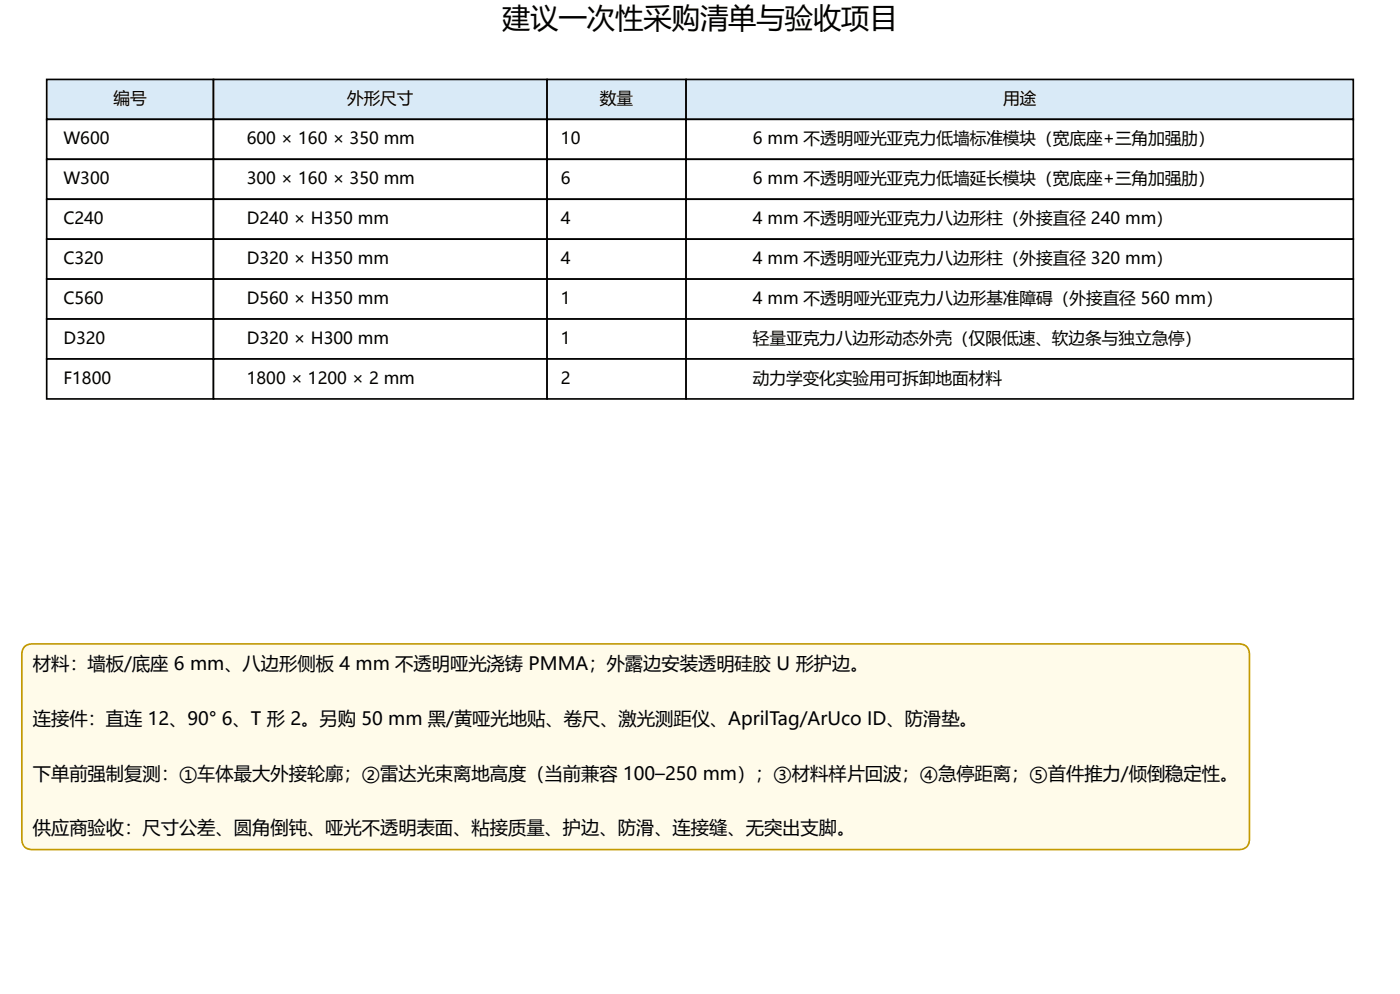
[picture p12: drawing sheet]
<svg xmlns="http://www.w3.org/2000/svg" width="297mm" height="211mm" viewBox="0 0 297 211" stroke-linecap="round" stroke-linejoin="round" font-family="sans-serif">
<defs><g id="words">
<text font-size="6" x="106.6" y="5.9">建议一次性采购清单与验收项目</text>
<g font-size="3.9">
<text x="7" y="142">材料：墙板/底座 6 mm、八边形侧板 4 mm 不透明哑光浇铸 PMMA；外露边安装透明硅胶 U 形护边。</text>
<text x="7" y="153.8">连接件：直连 12、90° 6、T 形 2。另购 50 mm 黑/黄哑光地贴、卷尺、激光测距仪、AprilTag/ArUco ID、防滑垫。</text>
<text x="7" y="165.4">下单前强制复测：①车体最大外接轮廓；②雷达光束离地高度（当前兼容 100–250 mm）；③材料样片回波；④急停距离；⑤首件推力/倾倒稳定性。</text>
<text x="7" y="176.9">供应商验收：尺寸公差、圆角倒钝、哑光不透明表面、粘接质量、护边、防滑、连接缝、无突出支脚。</text>
</g>
<g font-size="3.5">
<text x="24.1" y="22.1">编号</text>
<text x="73.7" y="22.1">外形尺寸</text>
<text x="127.4" y="22.1">数量</text>
<text x="212.9" y="22.1">用途</text>
<text x="13.5" y="30.5">W600</text>
<text x="52.4" y="30.5">600 × 160 × 350 mm</text>
<text x="119.1" y="30.5">10</text>
<text x="159.8" y="30.5">6 mm 不透明哑光亚克力低墙标准模块（宽底座+三角加强肋）</text>
<text x="13.5" y="39">W300</text>
<text x="52.4" y="39">300 × 160 × 350 mm</text>
<text x="119.1" y="39">6</text>
<text x="159.8" y="39">6 mm 不透明哑光亚克力低墙延长模块（宽底座+三角加强肋）</text>
<text x="13.5" y="47.5">C240</text>
<text x="52.4" y="47.5">D240 × H350 mm</text>
<text x="119.1" y="47.5">4</text>
<text x="159.8" y="47.5">4 mm 不透明哑光亚克力八边形柱（外接直径 240 mm）</text>
<text x="13.5" y="55.9">C320</text>
<text x="52.4" y="55.9">D320 × H350 mm</text>
<text x="119.1" y="55.9">4</text>
<text x="159.8" y="55.9">4 mm 不透明哑光亚克力八边形柱（外接直径 320 mm）</text>
<text x="13.5" y="64.4">C560</text>
<text x="52.4" y="64.4">D560 × H350 mm</text>
<text x="119.1" y="64.4">1</text>
<text x="159.8" y="64.4">4 mm 不透明哑光亚克力八边形基准障碍（外接直径 560 mm）</text>
<text x="13.5" y="72.9">D320</text>
<text x="52.4" y="72.9">D320 × H300 mm</text>
<text x="119.1" y="72.9">1</text>
<text x="159.8" y="72.9">轻量亚克力八边形动态外壳（仅限低速、软边条与独立急停）</text>
<text x="13.5" y="81.3">F1800</text>
<text x="52.4" y="81.3">1800 × 1200 × 2 mm</text>
<text x="119.1" y="81.3">2</text>
<text x="159.8" y="81.3">动力学变化实验用可拆卸地面材料</text>
</g>
</g></defs>
<g fill="#d9eaf7" stroke="#000" stroke-width=".35">
<path d="M9.9 16.8h35.4v8.5h-35.4z"/>
<path d="M45.3 16.8h70.8v8.5h-70.8z"/>
<path d="M116.1 16.8h29.5v8.5h-29.5z"/>
<path d="M145.6 16.8h141.7v8.5h-141.7z"/>
</g>
<g fill="#fff" stroke="#000" stroke-width=".35">
<path d="M9.9 25.3h35.4v8.5h-35.4z"/>
<path d="M45.3 25.3h70.8v8.5h-70.8z"/>
<path d="M116.1 25.3h29.5v8.5h-29.5z"/>
<path d="M145.6 25.3h141.7v8.5h-141.7z"/>
<path d="M9.9 33.8h35.4v8.5h-35.4z"/>
<path d="M45.3 33.8h70.8v8.5h-70.8z"/>
<path d="M116.1 33.8h29.5v8.5h-29.5z"/>
<path d="M145.6 33.8h141.7v8.5h-141.7z"/>
<path d="M9.9 42.3h35.4v8.4h-35.4z"/>
<path d="M45.3 42.3h70.8v8.4h-70.8z"/>
<path d="M116.1 42.3h29.5v8.4h-29.5z"/>
<path d="M145.6 42.3h141.7v8.4h-141.7z"/>
<path d="M9.9 50.7h35.4v8.5h-35.4z"/>
<path d="M45.3 50.7h70.8v8.5h-70.8z"/>
<path d="M116.1 50.7h29.5v8.5h-29.5z"/>
<path d="M145.6 50.7h141.7v8.5h-141.7z"/>
<path d="M9.9 59.2h35.4v8.5h-35.4z"/>
<path d="M45.3 59.2h70.8v8.5h-70.8z"/>
<path d="M116.1 59.2h29.5v8.5h-29.5z"/>
<path d="M145.6 59.2h141.7v8.5h-141.7z"/>
<path d="M9.9 67.7h35.4v8.4h-35.4z"/>
<path d="M45.3 67.7h70.8v8.4h-70.8z"/>
<path d="M116.1 67.7h29.5v8.4h-29.5z"/>
<path d="M145.6 67.7h141.7v8.4h-141.7z"/>
<path d="M9.9 76.1h35.4v8.5h-35.4z"/>
<path d="M45.3 76.1h70.8v8.5h-70.8z"/>
<path d="M116.1 76.1h29.5v8.5h-29.5z"/>
<path d="M145.6 76.1h141.7v8.5h-141.7z"/>
</g>
<path d="M5.1 137.3a2.22 2.22 0 0 1 1.9-.7h255.9a2.06 2.06 0 0 1 2.3 2.3v39a2.06 2.06 0 0 1-2.3 2.3h-255.9a2.06 2.06 0 0 1-2.4-2.3v-39l.2-1.1z" fill="#fffbea" stroke="#c49a00" stroke-width=".35"/>
<use href="#words"/>
</svg>
